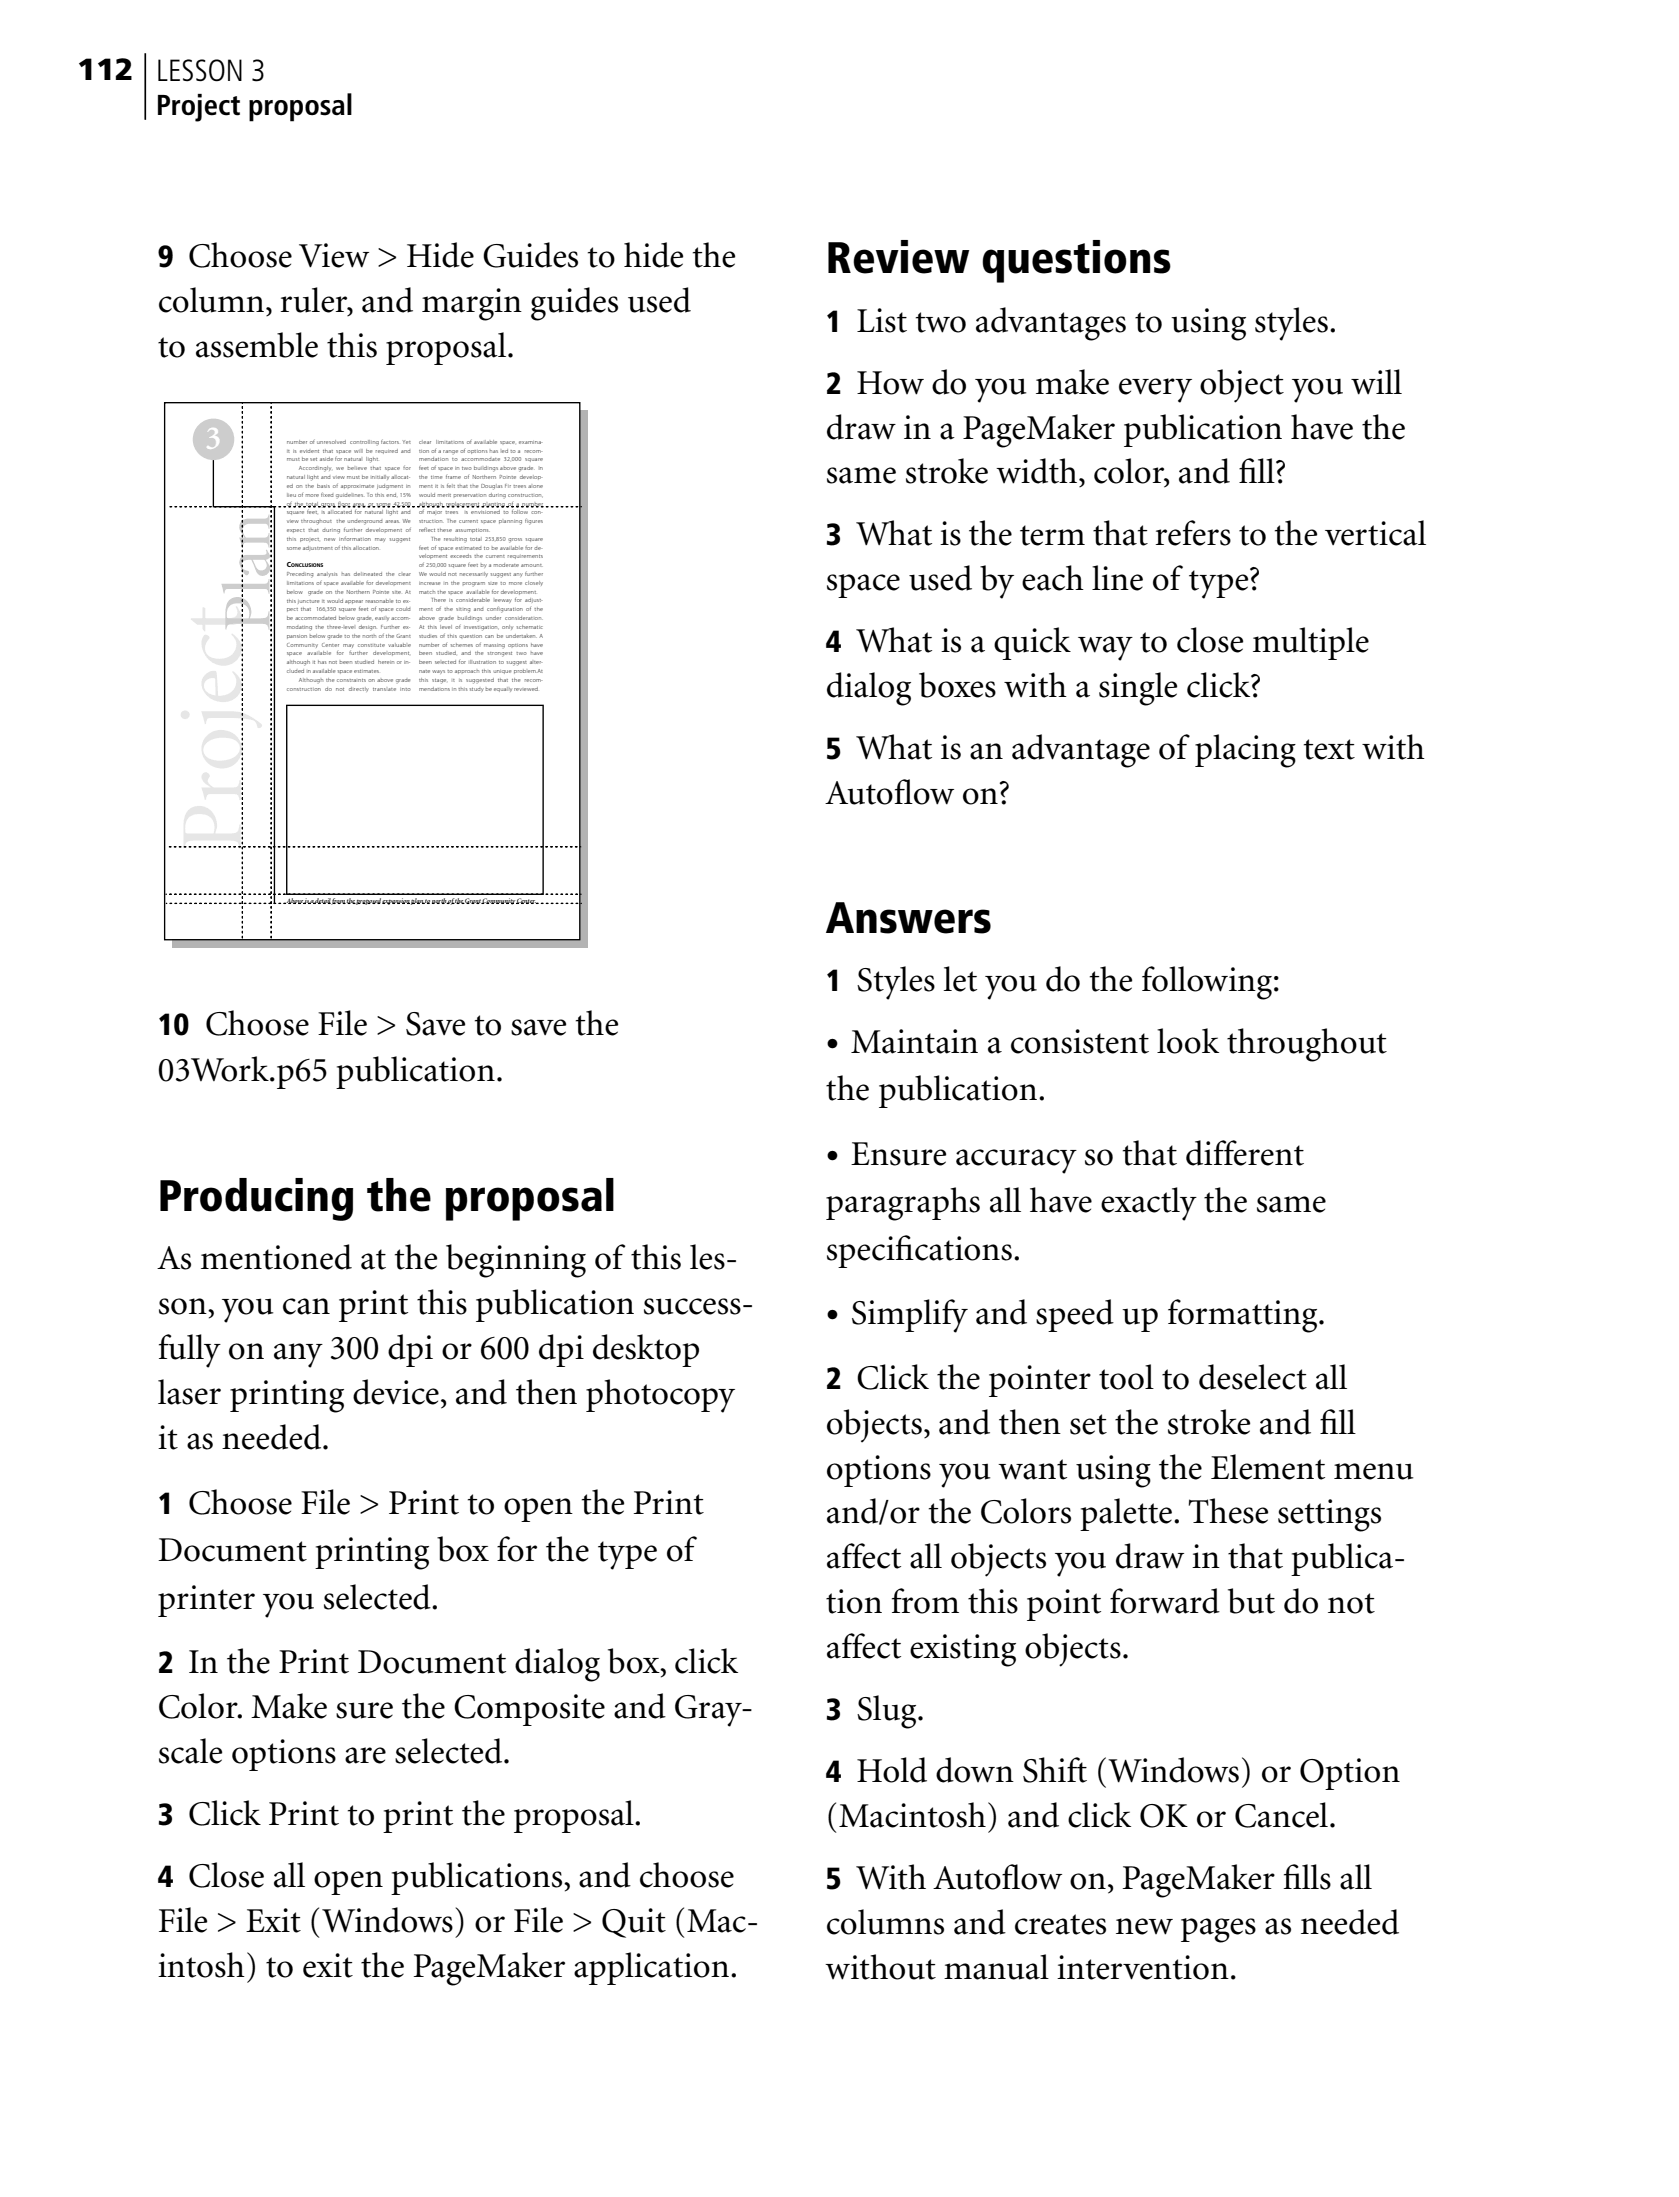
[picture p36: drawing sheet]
<svg xmlns="http://www.w3.org/2000/svg" width="175mm" height="229mm" viewBox="0 0 175 229" stroke-linecap="round" stroke-linejoin="round" font-family="sans-serif">
<defs><g id="words">
<text font-size="9.2" fill="#e6e6e6" x="25" y="88.6" transform="rotate(-90 25 88.6)">Project</text>
<text font-size="7.1" fill="#ccc" x="28" y="65.8" transform="rotate(-90 28 65.8)">Plan</text>
<g font-size="4.6">
<text x="85.9" y="28.5">Review questions</text>
<text x="85.9" y="97.1">Answers</text>
<text x="16.4" y="126">Producing the proposal</text>
</g>
<g font-size="3.6">
<text x="19.6" y="27.8">Choose View &gt; Hide Guides to hide the</text>
<text x="16.4" y="32.5">column, ruler, and margin guides used</text>
<text x="89.1" y="34.5">List two advantages to using styles.</text>
<text x="16.4" y="37.2">to assemble this proposal.</text>
<text x="89.1" y="41">How do you make every object you will</text>
<text x="85.9" y="45.6">draw in a PageMaker publication have the</text>
<text x="85.9" y="50.3">same stroke width, color, and f</text>
<text x="128.8" y="50.3">ill?</text>
<text x="89.1" y="56.7">What is the term that refers to the vertical</text>
<text x="85.9" y="61.4">space used by each line of type?</text>
<text x="89.1" y="67.9">What is a quick way to close multiple</text>
<text x="85.9" y="72.5">dialog boxes with a single click?</text>
<text x="85.9" y="83.6">Autof</text>
<text x="89.1" y="79">What is an advantage of placing text with</text>
<text x="93" y="83.6">low on?</text>
<text x="21.3" y="107.7">Choose File &gt; Save to save the</text>
<text x="89.1" y="103.1">Styles let you do the following:</text>
<text x="16.4" y="112.4">03Work.p65 publication.</text>
<text x="88.5" y="109.6">Maintain a consistent look throughout</text>
<text x="85.9" y="114.5">the publication.</text>
<text x="88.5" y="121.2">Ensure accuracy so that different</text>
<text x="85.9" y="126.1">paragraphs all have exactly the same</text>
<text x="85.9" y="131.1">specif</text>
<text x="93.1" y="131.1">ications.</text>
<text x="16.4" y="132">As mentioned at the beginning of this les-</text>
<text x="16.4" y="136.7">son, you can print this publication success-</text>
<text x="88.5" y="137.8">Simplify and speed up formatting.</text>
<text x="16.4" y="141.4">fully on any 300 dpi or 600 dpi desktop</text>
<text x="16.4" y="146.1">laser printing device, and then photocopy</text>
<text x="85.9" y="149.2">objects, and then set the stroke and f</text>
<text x="89.1" y="144.5">Click the pointer tool to deselect all</text>
<text x="137.2" y="149.2">ill</text>
<text x="16.4" y="150.7">it as needed.</text>
<text x="85.9" y="153.8">options you want using the Element menu</text>
<text x="19.6" y="157.5">Choose File &gt; Print to open the Print</text>
<text x="85.9" y="158.5">and/or the Colors palette. These settings</text>
<text x="16.4" y="162.5">Document printing box for the type of</text>
<text x="16.4" y="167.4">printer you selected.</text>
<text x="85.9" y="163.2">affect all objects you draw in that publica-</text>
<text x="85.9" y="167.9">tion from this point forward but do not</text>
<text x="85.9" y="172.5">affect existing objects.</text>
<text x="16.4" y="178.8">Color. Make sure the Composite and Gray-</text>
<text x="19.6" y="174.1">In the Print Document dialog box, click</text>
<text x="89.1" y="179">Slug.</text>
<text x="16.4" y="183.4">scale options are selected.</text>
<text x="89.1" y="185.4">Hold down Shift (Windows) or Option</text>
<text x="19.6" y="189.9">Click Print to print the proposal.</text>
<text x="85.9" y="190.1">(Macintosh) and click OK or Cancel.</text>
<text x="19.6" y="196.3">Close all open publications, and choose</text>
<text x="89.1" y="196.5">With Autof</text>
<text x="104.2" y="196.5">low on, PageMaker f</text>
<text x="133.4" y="196.5">ills all</text>
<text x="16.4" y="201">File &gt; Exit (Windows) or File &gt; Quit (Mac-</text>
<text x="85.9" y="201.2">columns and creates new pages as needed</text>
<text x="16.4" y="205.7">intosh) to exit the PageMaker application.</text>
<text x="85.9" y="205.9">without manual intervention.</text>
</g>
<text font-size="3.5" fill="#fff" x="21.3" y="46.7">3</text>
<g font-size="3.2">
<text x="8" y="8.4">112</text>
<text x="16.2" y="8.4">LESSON 3</text>
<text x="16.4" y="27.8">9</text>
<text x="85.9" y="34.5">1</text>
<text x="85.9" y="41">2</text>
<text x="85.9" y="56.7">3</text>
<text x="85.9" y="67.9">4</text>
<text x="85.9" y="79">5</text>
<text x="16.4" y="107.7">10</text>
<text x="85.9" y="103.1">1</text>
<text x="85.9" y="144.5">2</text>
<text x="16.4" y="157.5">1</text>
<text x="16.4" y="174.1">2</text>
<text x="85.9" y="179">3</text>
<text x="85.9" y="185.4">4</text>
<text x="16.4" y="189.9">3</text>
<text x="16.4" y="196.3">4</text>
<text x="85.9" y="196.5">5</text>
</g>
<text font-size="3" x="16.2" y="11.9">Project proposal</text>
<g font-size="2.8">
<text x="85.9" y="109.6">•</text>
<text x="85.9" y="121.2">•</text>
<text x="85.9" y="137.8">•</text>
</g>
<text font-size=".8" x="29.8" y="59">C</text>
<text font-size=".7" x="29.8" y="94">Above is a detail from the proposed expansion plan to north of the Grant Community Center.</text>
<g font-size=".6">
<text x="29.8" y="46.2">number of unresolved controlling factors. Yet</text>
<text x="29.8" y="47.1">it is evident that space will be required and</text>
<text x="43.6" y="46.2">clear</text>
<text x="43.6" y="47.1">tion of a range of options has led to a recom-</text>
<text x="45.4" y="46.2">limitations of available space, examina-</text>
<text x="29.8" y="48">must be set aside for natural light.</text>
<text x="29.8" y="49.9">natural light and view must be initially allocat-</text>
<text x="29.8" y="50.8">ed on the basis of approximate judgment in</text>
<text x="29.8" y="51.7">lieu of more fixed guidelines. To this end, 15%</text>
<text x="29.8" y="52.6">of the total gross floor area, or some 42,500</text>
<text x="29.8" y="53.5">square feet, is allocated for natural light and</text>
<text x="31.1" y="48.9">Accordingly, we believe that space for</text>
<text x="43.6" y="48">mendation to accommodate 32,000 square</text>
<text x="43.6" y="48.9">feet of space in two buildings above grade. In</text>
<text x="43.6" y="49.8">the time frame of Northern Pointe develop-</text>
<text x="43.6" y="50.8">ment it is felt that the Douglas Fir trees alone</text>
<text x="43.6" y="51.7">would merit preservation during construction,</text>
<text x="43.6" y="52.6">although replacement planting of a number</text>
<text x="43.6" y="53.5">of major trees</text>
<text x="48.3" y="53.5">is envisioned to follow con-</text>
<text x="29.8" y="54.4">view throughout</text>
<text x="29.8" y="55.4">expect that during further development of</text>
<text x="29.8" y="56.3">this project, new information may suggest</text>
<text x="29.8" y="57.2">some adjustment of this allocation.</text>
<text x="29.8" y="59.9">Preceding analysis has delineated the clear</text>
<text x="30.3" y="59">ONCLUSIONS</text>
<text x="35" y="54.4">the underground areas. We</text>
<text x="43.6" y="54.4">struction. The current space planning figures</text>
<text x="43.6" y="55.4">reflect these assumptions.</text>
<text x="43.6" y="57.2">feet of space estimated to be available for de-</text>
<text x="43.6" y="58.1">velopment exceeds the current requirements</text>
<text x="43.6" y="59">of 250,000 square feet by a moderate amount.</text>
<text x="43.6" y="59.9">We would not necessarily suggest any further</text>
<text x="44.8" y="56.3">The resulting total 253,850 gross square</text>
<text x="29.8" y="60.9">limitations of space available for development</text>
<text x="29.8" y="61.8">below</text>
<text x="29.8" y="62.7">this juncture it would appear reasonable to ex-</text>
<text x="29.8" y="63.6">pect that</text>
<text x="29.8" y="64.5">be accommodated below grade, easily accom-</text>
<text x="29.8" y="65.4">modating the three-level design. Further ex-</text>
<text x="32" y="61.8">grade on the Northern Pointe site. At</text>
<text x="32.9" y="63.6">166,350 square feet of space could</text>
<text x="43.6" y="60.9">increase in the program size to more closely</text>
<text x="43.6" y="61.8">match the space available for development.</text>
<text x="43.6" y="63.6">ment of the siting and configuration of the</text>
<text x="43.6" y="64.5">above grade buildings under consideration.</text>
<text x="43.6" y="65.4">At this level of investigation, only schematic</text>
<text x="44.8" y="62.7">There is considerable leeway for adjust-</text>
<text x="29.8" y="66.4">pansion below grade to the north of the Grant</text>
<text x="29.8" y="67.3">Community Center may constitute valuable</text>
<text x="29.8" y="68.2">space</text>
<text x="29.8" y="69.1">although it has not been studied herein or in-</text>
<text x="29.8" y="70">cluded in available space estimates.</text>
<text x="29.8" y="71.9">construction do not directly translate into</text>
<text x="31.1" y="70.9">Although the constraints on above grade</text>
<text x="32" y="68.2">available</text>
<text x="35" y="68.2">for</text>
<text x="36.3" y="68.2">further</text>
<text x="38.8" y="68.2">development,</text>
<text x="43.6" y="66.4">studies of this question can be undertaken. A</text>
<text x="43.6" y="67.3">number of schemes of massing options have</text>
<text x="43.6" y="68.2">been studied, and the strongest two have</text>
<text x="43.6" y="69.1">been selected for illustration to suggest alter-</text>
<text x="43.6" y="70">nate ways to approach this unique problem.At</text>
<text x="43.6" y="70.9">this stage, it is suggested that the recom-</text>
<text x="43.6" y="71.9">mendations in this study be equally reviewed.</text>
</g>
</g></defs>
<path d="M15.1 5.5v7" fill="none" stroke="#000" stroke-width=".18"/>
<path d="M16.8 41.5h44.4v57.2h-44.4z" fill="#fff"/>
<path d="M18 42.7h43.1v55.9h-43.1z" fill="#b3b3b3"/>
<path d="M17.1 41.9h43.2v55.9h-43.2z" fill="#fff" stroke="#000" stroke-width=".14"/>
<path d="M22.2 47.9v4.8h6.3v41.3M29.8 73.4h26.7v19.7h-26.7z" fill="none" stroke="#000" stroke-width=".14"/>
<circle cx="22.2" cy="45.7" r="2.16" fill="#ccc"/>
<path d="M25.2 41.9v55.8M28.2 41.9v55.8M60.5 52.7h-43.1M60.4 88.1h-43.1M60.4 93h-43.2M60.5 94h-43.2" fill="none" stroke="#000" stroke-width=".14" stroke-dasharray="0 .3 0 0 0 0"/>
<use href="#words"/>
</svg>
